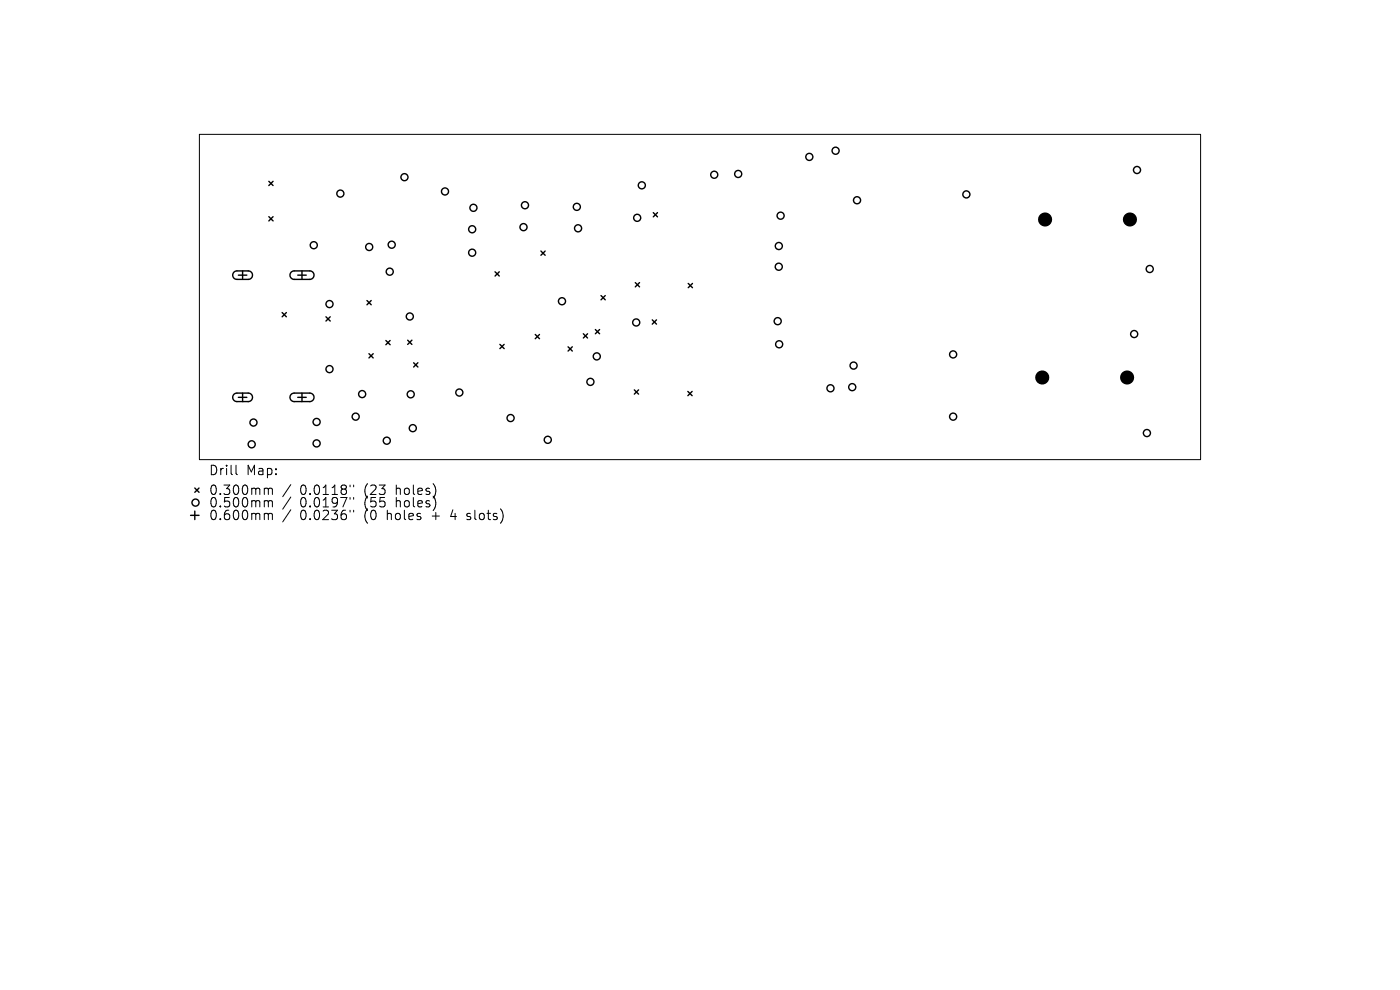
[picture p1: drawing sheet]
<svg xmlns="http://www.w3.org/2000/svg" width="297mm" height="210mm" viewBox="0 0 297 210" stroke-linecap="round" stroke-linejoin="round" font-family="sans-serif">
<defs><g id="words">
<g font-size="2.8">
<text x="44.2" y="101.1">Drill</text>
<text x="52.2" y="101.1">Map:</text>
<text x="44.2" y="105.3">0.300mm</text>
<text x="44.2" y="107.9">0.500mm</text>
<text x="63.7" y="105.3">0.0118&quot;</text>
<text x="63.7" y="107.9">0.0197&quot;</text>
<text x="77.4" y="105.3">(23</text>
<text x="77.4" y="107.9">(55</text>
<text x="84.3" y="105.3">holes)</text>
<text x="84.3" y="107.9">holes)</text>
<text x="44.2" y="110.6">0.600mm</text>
<text x="63.7" y="110.6">0.0236&quot;</text>
<text x="77.4" y="110.6">(0</text>
<text x="82.4" y="110.6">holes</text>
<text x="92.1" y="110.6">+</text>
<text x="96.3" y="110.6">4</text>
<text x="99.9" y="110.6">slots)</text>
</g>
</g></defs>
<g fill="none" stroke="#000" stroke-width=".21">
<path d="M42.3 28.5h212.4v69h-212.4zM50.1 98.7v1.7l.3 .3M56.4 103.6h.2l.3 .2M56.4 106.2h.2l.3 .3M56.4 108.9h.2l.3 .3M56.9 103.8l.3-.2 .5 .1 .1 1.2M56.9 103.8v1.1M56.9 106.5v1M56.9 109.2v1M56.9 106.5l.3-.3 .5 .1 .1 1.2M56.9 109.2l.3-.3 .5 .1 .1 1.2M61.7 102.8l-1.7 2.6"/>
<path d="M61.7 105.4l-1.7 2.6M61.7 108.1l-1.7 2.6M74.3 102.9v.4M74.3 105.5v.4M74.3 108.2v.4M75 102.9v.4M75 105.5v.4M75 108.2v.4M99 110.1l.2 .1M99.1 109v.5"/>
</g>
<g fill="#000">
<circle cx="221.7" cy="46.6" r="1.5"/>
<circle cx="239.7" cy="46.6" r="1.5"/>
<circle cx="221.1" cy="80.1" r="1.5"/>
<circle cx="239.1" cy="80.1" r="1.5"/>
</g>
<g fill="none" stroke="#000" stroke-width=".3">
<path d="M57 38.5l.9 .9M57.9 38.5l-.9 .9M49.6 57.7l.6-.2h2.5a.9 .9 0 0 1 .9 .9 .9 .9 0 0 1-.9 .9h-2.4a.9 .9 0 0 1-.9-.6 .9 .9 0 0 1 .2-1zM50.6 58.4h1.8M51.5 57.5v1.8M57 46l.9 .9M57.9 46l-.9 .9M61.8 57.7l.5-.2h3.4a.9 .9 0 0 1 .9 .9 .9 .9 0 0 1-.9 .9h-3.3a.9 .9 0 0 1-.8-.6 .9 .9 0 0 1 .2-1zM63.2 58.4h1.8M64.1 57.5v1.8M105 57.7l.9 .9M105.9 57.7l-.9 .9"/>
<path d="M114.8 53.3l.9 .9M115.7 53.3l-.9 .9M134.8 60l.9 .9M135.7 60l-.9 .9M138.6 45.1l.9 .9M139.5 45.1l-.9 .9M59.9 66.3l.9 .9M60.8 66.3l-.9 .9M69.2 67.2l.9 .9M70.1 67.2l-.9 .9M77.9 63.8l.9 .9M78.3 75l.9 .9"/>
<path d="M78.8 63.8l-.9 .9M79.2 75l-.9 .9M81.9 72.2l.9 .9M82.8 72.2l-.9 .9M86.5 72.2l.9 .9M87.4 72.2l-.9 .9M87.8 77l.9 .9M88.7 77l-.9 .9M106.1 73.1l.9 .9M107 73.1l-.9 .9M113.6 71l.9 .9M114.5 71l-.9 .9"/>
<path d="M120.5 73.6l.9 .9M121.4 73.6l-.9 .9M123.8 70.8l.9 .9M124.7 70.8l-.9 .9M126.3 69.9l.9 .9M127.2 69.9l-.9 .9M127.5 62.7l.9 .9M128.4 62.7l-.9 .9M138.4 67.9l.9 .9M139.3 67.9l-.9 .9M146 60.1l.9 .9M146.9 60.1l-.9 .9"/>
<path d="M49.6 83.7l.6-.3h2.5a.9 .9 0 0 1 .9 .9 .9 .9 0 0 1-.9 .9h-2.4a.9 .9 0 0 1-.9-.6 .9 .9 0 0 1 .2-.9zM50.6 84.3h1.8M51.5 83.4v1.8M61.8 83.7l.5-.3h3.4a.9 .9 0 0 1 .9 .9 .9 .9 0 0 1-.9 .9h-3.3a.9 .9 0 0 1-.8-.6 .9 .9 0 0 1 .2-.9zM63.2 84.3h1.8M64.1 83.4v1.8M134.6 82.7l.9 .9M135.5 82.7l-.9 .9M145.9 83l.9 .9M146.8 83l-.9 .9M40.4 109.3h1.8M41.3 103.5l.9 .9"/>
<path d="M41.3 108.4v1.8M42.2 103.5l-.9 .9"/>
<circle cx="85.8" cy="37.6" r=".75"/>
<circle cx="136.2" cy="39.3" r=".75"/>
<circle cx="151.5" cy="37.1" r=".75"/>
<circle cx="156.6" cy="36.9" r=".75"/>
<circle cx="171.7" cy="33.3" r=".75"/>
<circle cx="177.3" cy="32" r=".75"/>
<circle cx="241.2" cy="36.1" r=".75"/>
<circle cx="66.6" cy="52" r=".75"/>
<circle cx="72.2" cy="41.1" r=".75"/>
<circle cx="78.3" cy="52.4" r=".75"/>
<circle cx="82.7" cy="57.6" r=".75"/>
<circle cx="83.1" cy="51.9" r=".75"/>
<circle cx="94.4" cy="40.6" r=".75"/>
<circle cx="100.2" cy="53.6" r=".75"/>
<circle cx="100.2" cy="48.6" r=".75"/>
<circle cx="100.4" cy="44.1" r=".75"/>
<circle cx="111.1" cy="48.2" r=".75"/>
<circle cx="111.4" cy="43.5" r=".75"/>
<circle cx="122.4" cy="43.9" r=".75"/>
<circle cx="122.6" cy="48.4" r=".75"/>
<circle cx="135.2" cy="46.2" r=".75"/>
<circle cx="165.2" cy="56.6" r=".75"/>
<circle cx="165.2" cy="52.2" r=".75"/>
<circle cx="165.6" cy="45.8" r=".75"/>
<circle cx="181.8" cy="42.5" r=".75"/>
<circle cx="205" cy="41.2" r=".75"/>
<circle cx="243.9" cy="57.1" r=".75"/>
<circle cx="69.9" cy="64.5" r=".75"/>
<circle cx="69.9" cy="78.3" r=".75"/>
<circle cx="86.9" cy="67.1" r=".75"/>
<circle cx="119.2" cy="63.9" r=".75"/>
<circle cx="126.6" cy="75.6" r=".75"/>
<circle cx="135" cy="68.4" r=".75"/>
<circle cx="165" cy="68.1" r=".75"/>
<circle cx="165.3" cy="73" r=".75"/>
<circle cx="181.1" cy="77.6" r=".75"/>
<circle cx="202.2" cy="75.2" r=".75"/>
<circle cx="240.6" cy="70.9" r=".75"/>
<circle cx="53.4" cy="94.3" r=".75"/>
<circle cx="53.8" cy="89.6" r=".75"/>
<circle cx="67.2" cy="89.5" r=".75"/>
<circle cx="67.2" cy="94.1" r=".75"/>
<circle cx="75.5" cy="88.4" r=".75"/>
<circle cx="76.8" cy="83.6" r=".75"/>
<circle cx="82.1" cy="93.5" r=".75"/>
<circle cx="87.1" cy="83.6" r=".75"/>
<circle cx="87.6" cy="90.8" r=".75"/>
<circle cx="97.4" cy="83.3" r=".75"/>
<circle cx="108.3" cy="88.7" r=".75"/>
<circle cx="116.2" cy="93.3" r=".75"/>
<circle cx="125.3" cy="81" r=".75"/>
<circle cx="176.2" cy="82.4" r=".75"/>
<circle cx="180.8" cy="82.1" r=".75"/>
<circle cx="202.2" cy="88.4" r=".75"/>
<circle cx="243.3" cy="91.9" r=".75"/>
<circle cx="41.5" cy="106.6" r=".75"/>
</g>
<use href="#words"/>
</svg>
